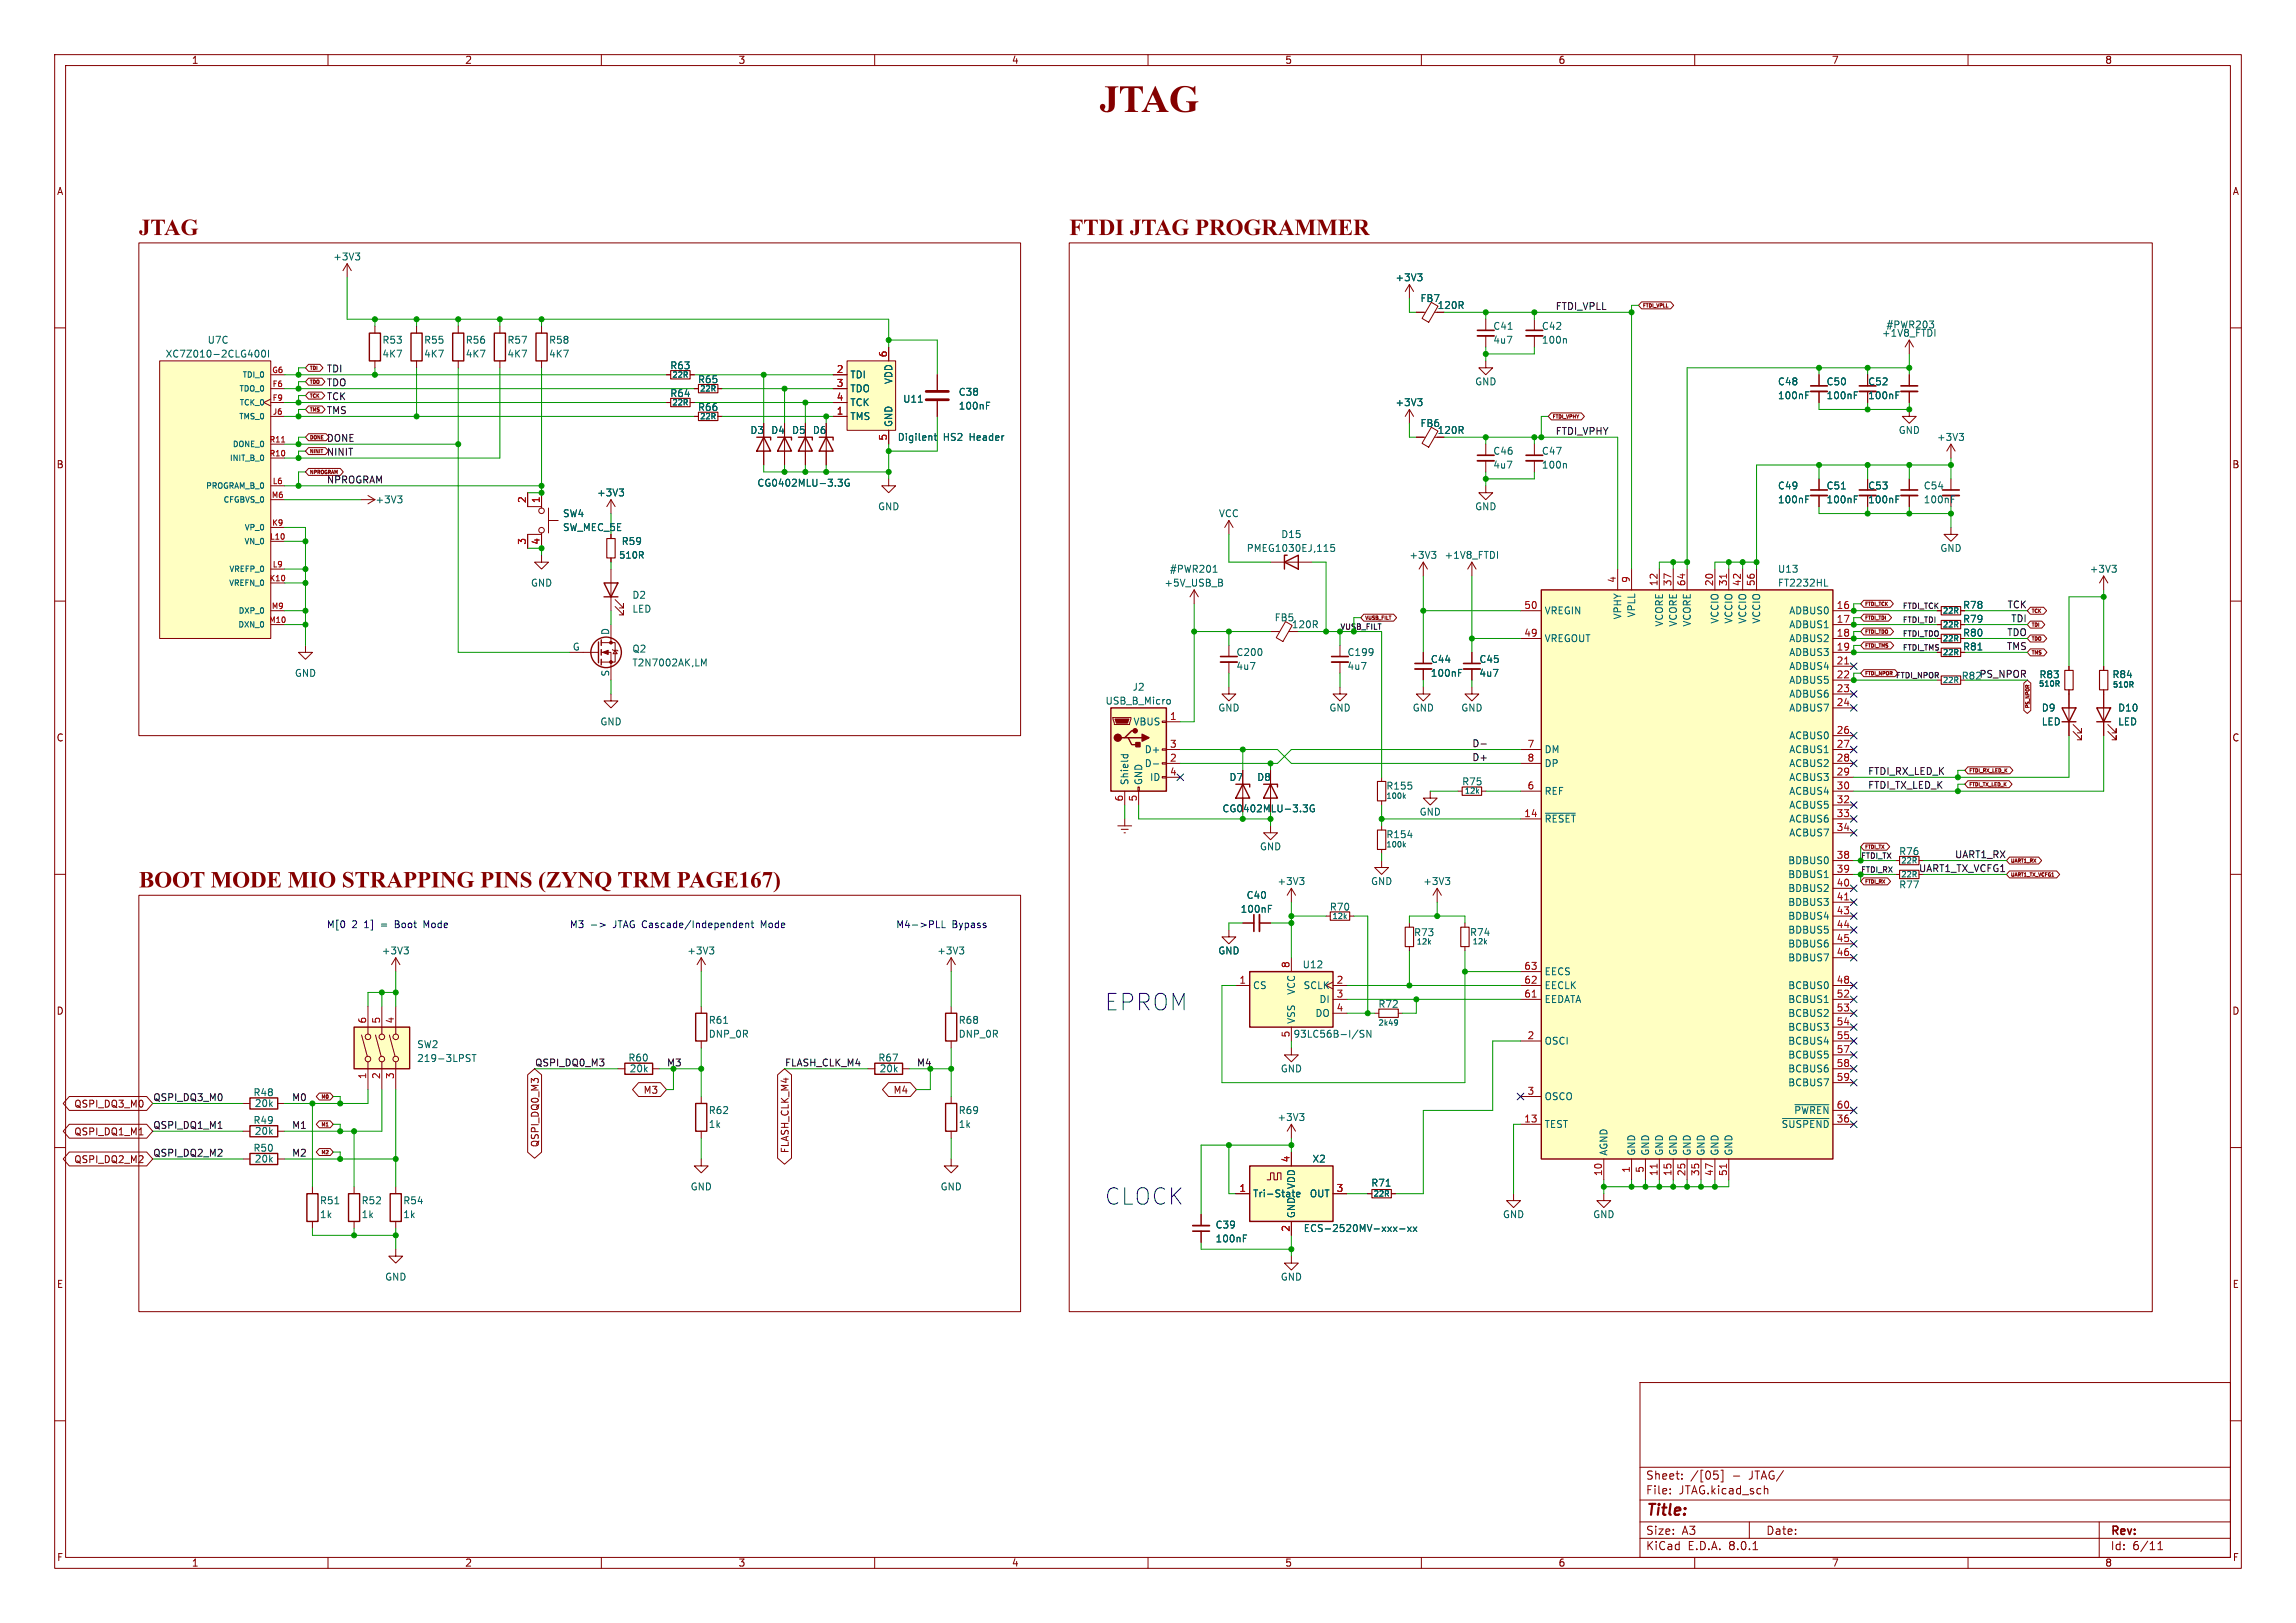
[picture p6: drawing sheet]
<svg xmlns="http://www.w3.org/2000/svg" width="420mm" height="297mm" viewBox="0 0 420 297" stroke-linecap="round" stroke-linejoin="round" font-family="sans-serif">
<defs><g id="words">
<text font-size="7" fill="#840000" x="201.1" y="22.3">JTAG</text>
<g font-size="4.2" fill="#840000">
<text x="25.4" y="43.5">JTAG</text>
<text x="195.6" y="43.5">FTDI JTAG PROGRAMMER</text>
<text x="25.4" y="162.9">BOOT MODE MIO STRAPPING PINS (ZYNQ TRM PAGE167)</text>
</g>
<g font-size="4.2" fill="#0000c2">
<text x="201.9" y="185.2">EPROM</text>
<text x="201.9" y="220.7">CLOCK</text>
</g>
<text font-size="2.8" fill="#840000" x="301" y="277.9">Title:</text>
<g font-size="2.1" fill="#840000">
<text x="301" y="273.7">File:</text>
<text x="301" y="271">Sheet:</text>
<text x="307.1" y="273.7">JTAG.kicad_sch</text>
<text x="309.2" y="271">/[05]</text>
<text x="316.9" y="271">-</text>
<text x="320.1" y="271">JTAG/</text>
<text x="301" y="281.1">Size:</text>
<text x="307.6" y="281.1">A3</text>
<text x="323" y="281.1">Date:</text>
<text x="386" y="281.3">Rev:</text>
<text x="301" y="283.9">KiCad</text>
<text x="308.7" y="283.9">E.D.A.</text>
<text x="316.3" y="283.9">8.0.1</text>
<text x="386" y="283.9">Id:</text>
<text x="390.1" y="283.9">6/11</text>
</g>
<g font-size="1.8" fill="#840000">
<text x="35" y="11.9">1</text>
<text x="85" y="11.9">2</text>
<text x="135" y="11.9">3</text>
<text x="185" y="11.9">4</text>
<text x="235" y="11.9">5</text>
<text x="285" y="11.9">6</text>
<text x="335" y="11.9">7</text>
<text x="385" y="11.9">8</text>
<text x="10.3" y="35.9">A</text>
<text x="408.3" y="35.9">A</text>
<text x="262.9" y="56.7">120R</text>
<text x="341.6" y="73.3">100nF</text>
<text x="262.9" y="79.6">120R</text>
<text x="10.3" y="85.9">B</text>
<text x="408.2" y="85.9">B</text>
<text x="341.6" y="92.3">100nF</text>
<text x="359" y="111.6">R78</text>
<text x="359" y="119.2">R81</text>
<text x="359" y="116.7">R80</text>
<text x="359" y="114.1">R79</text>
<text x="10.3" y="135.9">C</text>
<text x="408.2" y="135.9">C</text>
<text x="10.3" y="185.9">D</text>
<text x="408.2" y="185.9">D</text>
<text x="13.5" y="202.9">QSPI_DQ3_M0</text>
<text x="117.6" y="200.3">M3</text>
<text x="163.3" y="200.3">M4</text>
<text x="13.5" y="208">QSPI_DQ1_M1</text>
<text x="13.5" y="213">QSPI_DQ2_M2</text>
<text x="98.7" y="210" transform="rotate(-90 98.7 210)">QSPI_DQ0_M3</text>
<text x="144.5" y="211.1" transform="rotate(-90 144.5 211.1)">FLASH_CLK_M4</text>
<text x="10.3" y="235.9">E</text>
<text x="408.3" y="235.9">E</text>
<text x="10.3" y="285.9">F</text>
<text x="35" y="286.9">1</text>
<text x="85" y="286.9">2</text>
<text x="135" y="286.9">3</text>
<text x="185" y="286.9">4</text>
<text x="235" y="286.9">5</text>
<text x="285" y="286.9">6</text>
<text x="335" y="286.9">7</text>
<text x="385" y="286.9">8</text>
<text x="408.3" y="285.9">F</text>
</g>
<g font-size="1.8" fill="#006464">
<text x="60.9" y="47.9">+3V3</text>
<text x="255.2" y="51.7">+3V3</text>
<text x="259.7" y="55.5">FB7</text>
<text x="30.2" y="65.6">XC7Z010-2CLG400I</text>
<text x="37.9" y="63.1">U7C</text>
<text x="69.9" y="63.1">R53</text>
<text x="69.9" y="65.6">4K7</text>
<text x="77.5" y="63.1">R55</text>
<text x="77.5" y="65.6">4K7</text>
<text x="85.1" y="63.1">R56</text>
<text x="85.1" y="65.6">4K7</text>
<text x="92.7" y="63.1">R57</text>
<text x="92.7" y="65.6">4K7</text>
<text x="100.3" y="63.1">R58</text>
<text x="100.3" y="65.6">4K7</text>
<text x="273.1" y="60.6">C41</text>
<text x="273.1" y="63.1">4u7</text>
<text x="282" y="60.6">C42</text>
<text x="282" y="63.1">100n</text>
<text x="344.2" y="61.8">+1V8_FTDI</text>
<text x="345" y="60.3">#PWR203</text>
<text x="122.5" y="67.8">R63</text>
<text x="127.6" y="70.3">R65</text>
<text x="155.4" y="69.4">TDI</text>
<text x="155.4" y="72">TDO</text>
<text x="163.4" y="70.4" transform="rotate(-90 163.4 70.4)">VDD</text>
<text x="269.7" y="70.7">GND</text>
<text x="325.1" y="70.7">C48</text>
<text x="334" y="70.7">C50</text>
<text x="341.6" y="70.7">C52</text>
<text x="122.5" y="72.9">R64</text>
<text x="127.6" y="75.4">R66</text>
<text x="155.4" y="77.1">TMS</text>
<text x="155.4" y="74.5">TCK</text>
<text x="165.1" y="73.9">U11</text>
<text x="175.3" y="75.2">100nF</text>
<text x="175.3" y="72.6">C38</text>
<text x="255.2" y="74.5">+3V3</text>
<text x="325.1" y="73.3">100nF</text>
<text x="334" y="73.3">100nF</text>
<text x="137.2" y="79.6">D3</text>
<text x="141" y="79.6">D4</text>
<text x="144.8" y="79.6">D5</text>
<text x="148.6" y="79.6">D6</text>
<text x="163.4" y="78.2" transform="rotate(-90 163.4 78.2)">GND</text>
<text x="164.1" y="80.9">Digilent</text>
<text x="172.5" y="80.9">HS2</text>
<text x="177.5" y="80.9">Header</text>
<text x="259.7" y="78.3">FB6</text>
<text x="273.1" y="83.4">C46</text>
<text x="282" y="83.4">C47</text>
<text x="347.2" y="79.6">GND</text>
<text x="354.2" y="80.9">+3V3</text>
<text x="138.4" y="89.3">CG0402MLU-3.3G</text>
<text x="273.1" y="86">4u7</text>
<text x="282" y="86">100n</text>
<text x="325.1" y="89.8">C49</text>
<text x="334" y="89.8">C51</text>
<text x="341.6" y="89.8">C53</text>
<text x="351.8" y="89.8">C54</text>
<text x="68.6" y="92.3">+3V3</text>
<text x="102.9" y="94.8">SW4</text>
<text x="109.1" y="91">+3V3</text>
<text x="160.5" y="93.6">GND</text>
<text x="222.9" y="94.8">VCC</text>
<text x="269.7" y="93.6">GND</text>
<text x="325.1" y="92.3">100nF</text>
<text x="334" y="92.3">100nF</text>
<text x="351.8" y="92.3">100nF</text>
<text x="102.9" y="97.4">SW_MEC_5E</text>
<text x="113.6" y="99.9">R59</text>
<text x="228" y="101.2">PMEG1030EJ,115</text>
<text x="234.3" y="98.7">D15</text>
<text x="354.8" y="101.2">GND</text>
<text x="97" y="107.5">GND</text>
<text x="212.9" y="107.5">+5V_USB_B</text>
<text x="213.9" y="105">#PWR201</text>
<text x="257.7" y="102.5">+3V3</text>
<text x="264.1" y="102.5">+1V8_FTDI</text>
<text x="325.1" y="105">U13</text>
<text x="325.1" y="107.5">FT2232HL</text>
<text x="382.2" y="105">+3V3</text>
<text x="115.6" y="109.8">D2</text>
<text x="115.6" y="112.3">LED</text>
<text x="233.1" y="113.9">FB5</text>
<text x="282.4" y="112.6">VREGIN</text>
<text x="296.8" y="113.4" transform="rotate(-90 296.8 113.4)">VPHY</text>
<text x="299.3" y="113.1" transform="rotate(-90 299.3 113.1)">VPLL</text>
<text x="327.2" y="112.6">ADBUS0</text>
<text x="104.7" y="119.1">G</text>
<text x="111.5" y="116.3" transform="rotate(-90 111.5 116.3)">D</text>
<text x="115.6" y="119.6">Q2</text>
<text x="236.2" y="115.2">120R</text>
<text x="282.4" y="117.7">VREGOUT</text>
<text x="304.4" y="114.8" transform="rotate(-90 304.4 114.8)">VCORE</text>
<text x="306.9" y="114.8" transform="rotate(-90 306.9 114.8)">VCORE</text>
<text x="309.5" y="114.8" transform="rotate(-90 309.5 114.8)">VCORE</text>
<text x="314.6" y="114.2" transform="rotate(-90 314.6 114.2)">VCCIO</text>
<text x="317.1" y="114.2" transform="rotate(-90 317.1 114.2)">VCCIO</text>
<text x="319.6" y="114.2" transform="rotate(-90 319.6 114.2)">VCCIO</text>
<text x="322.2" y="114.2" transform="rotate(-90 322.2 114.2)">VCCIO</text>
<text x="327.2" y="115.2">ADBUS1</text>
<text x="327.2" y="117.7">ADBUS2</text>
<text x="53.8" y="124.1">GND</text>
<text x="111.5" y="123.9" transform="rotate(-90 111.5 123.9)">S</text>
<text x="115.6" y="122.1">T2N7002AK,LM</text>
<text x="226.1" y="120.2">C200</text>
<text x="226.1" y="122.8">4u7</text>
<text x="246.4" y="120.2">C199</text>
<text x="246.4" y="122.8">4u7</text>
<text x="261.6" y="121.5">C44</text>
<text x="261.6" y="124.1">100nF</text>
<text x="270.5" y="121.5">C45</text>
<text x="270.5" y="124.1">4u7</text>
<text x="327.2" y="120.2">ADBUS3</text>
<text x="327.2" y="122.8">ADBUS4</text>
<text x="327.2" y="125.3">ADBUS5</text>
<text x="373" y="124.3">R83</text>
<text x="386.3" y="124.3">R84</text>
<text x="202.1" y="129.1">USB_B_Micro</text>
<text x="207.1" y="126.6">J2</text>
<text x="222.8" y="130.4">GND</text>
<text x="243.1" y="130.4">GND</text>
<text x="258.3" y="130.4">GND</text>
<text x="267.2" y="130.4">GND</text>
<text x="327.2" y="127.9">ADBUS6</text>
<text x="327.2" y="130.4">ADBUS7</text>
<text x="373.4" y="130.4">D9</text>
<text x="387.4" y="130.4">D10</text>
<text x="109.7" y="132.9">GND</text>
<text x="207.2" y="132.9">VBUS</text>
<text x="327.2" y="135.5">ACBUS0</text>
<text x="373.4" y="132.9">LED</text>
<text x="387.4" y="132.9">LED</text>
<text x="206.6" y="143.8" transform="rotate(-90 206.6 143.8)">Shield</text>
<text x="209.1" y="143.8" transform="rotate(-90 209.1 143.8)">GND</text>
<text x="209.3" y="140.6">D-</text>
<text x="209.3" y="138">D+</text>
<text x="210.3" y="143.1">ID</text>
<text x="224.8" y="143.1">D7</text>
<text x="229.9" y="143.1">D8</text>
<text x="267.4" y="143.9">R75</text>
<text x="282.4" y="138">DM</text>
<text x="282.4" y="140.6">DP</text>
<text x="327.2" y="138">ACBUS1</text>
<text x="327.2" y="140.6">ACBUS2</text>
<text x="327.2" y="143.1">ACBUS3</text>
<text x="223.5" y="148.8">CG0402MLU-3.3G</text>
<text x="253.5" y="144.7">R155</text>
<text x="259.6" y="149.5">GND</text>
<text x="282.4" y="145.6">REF</text>
<text x="327.2" y="145.6">ACBUS4</text>
<text x="327.2" y="148.2">ACBUS5</text>
<text x="230.4" y="155.8">GND</text>
<text x="253.5" y="153.6">R154</text>
<text x="282.4" y="150.7">~{RESET}</text>
<text x="327.2" y="150.7">ACBUS6</text>
<text x="327.2" y="153.3">ACBUS7</text>
<text x="327" y="158.3">BDBUS0</text>
<text x="327" y="160.9">BDBUS1</text>
<text x="347.3" y="156.7">R76</text>
<text x="226.8" y="167.2">100nF</text>
<text x="227.9" y="164.7">C40</text>
<text x="233.6" y="162.2">+3V3</text>
<text x="243.2" y="166.8">R70</text>
<text x="250.7" y="162.2">GND</text>
<text x="260.2" y="162.2">+3V3</text>
<text x="327" y="163.4">BDBUS2</text>
<text x="327" y="166">BDBUS3</text>
<text x="347.3" y="162.8">R77</text>
<text x="258.6" y="171.5">R73</text>
<text x="268.8" y="171.5">R74</text>
<text x="327" y="168.5">BDBUS4</text>
<text x="327" y="171">BDBUS5</text>
<text x="327" y="173.6">BDBUS6</text>
<text x="69.7" y="174.9">+3V3</text>
<text x="125.6" y="174.9">+3V3</text>
<text x="171.3" y="174.9">+3V3</text>
<text x="222.8" y="174.9">GND</text>
<text x="238.2" y="177.4">U12</text>
<text x="282.4" y="178.7">EECS</text>
<text x="327" y="176.1">BDBUS7</text>
<text x="229.1" y="181.2">CS</text>
<text x="237.1" y="182.1" transform="rotate(-90 237.1 182.1)">VCC</text>
<text x="238.4" y="181.2">SCLK</text>
<text x="241.3" y="183.7">DI</text>
<text x="252" y="184.6">R72</text>
<text x="282.4" y="183.7">EEDATA</text>
<text x="282.4" y="181.2">EECLK</text>
<text x="327" y="181.2">BCBUS0</text>
<text x="327" y="183.7">BCBUS1</text>
<text x="76.2" y="192">SW2</text>
<text x="129.5" y="187.6">R61</text>
<text x="129.5" y="190.1">DNP_0R</text>
<text x="175.3" y="187.6">R68</text>
<text x="175.3" y="190.1">DNP_0R</text>
<text x="236.5" y="190.1">93LC56B-I/SN</text>
<text x="237.1" y="187.5" transform="rotate(-90 237.1 187.5)">VSS</text>
<text x="240.5" y="186.3">DO</text>
<text x="282.4" y="191.4">OSCI</text>
<text x="327" y="186.3">BCBUS2</text>
<text x="327" y="188.8">BCBUS3</text>
<text x="327" y="191.4">BCBUS4</text>
<text x="76.2" y="194.5">219-3LPST</text>
<text x="114.8" y="194.4">R60</text>
<text x="115.1" y="196.4">20k</text>
<text x="160.6" y="194.4">R67</text>
<text x="160.8" y="196.4">20k</text>
<text x="234.2" y="196.4">GND</text>
<text x="327" y="193.9">BCBUS5</text>
<text x="327" y="196.4">BCBUS6</text>
<text x="46.3" y="200.8">R48</text>
<text x="46.5" y="202.8">20k</text>
<text x="282.4" y="201.5">OSCO</text>
<text x="327" y="199">BCBUS7</text>
<text x="46.3" y="205.9">R49</text>
<text x="46.5" y="207.9">20k</text>
<text x="129.5" y="204.1">R62</text>
<text x="129.5" y="206.6">1k</text>
<text x="175.3" y="204.1">R69</text>
<text x="175.3" y="206.6">1k</text>
<text x="233.6" y="205.3">+3V3</text>
<text x="282.4" y="206.6">TEST</text>
<text x="325.8" y="206.6">~{SUSPEND}</text>
<text x="328.1" y="204.1">~{PWREN}</text>
<text x="46.3" y="211">R50</text>
<text x="46.5" y="212.9">20k</text>
<text x="240" y="213">X2</text>
<text x="294.2" y="211.6" transform="rotate(-90 294.2 211.6)">AGND</text>
<text x="299.3" y="211.6" transform="rotate(-90 299.3 211.6)">GND</text>
<text x="301.9" y="211.6" transform="rotate(-90 301.9 211.6)">GND</text>
<text x="304.4" y="211.6" transform="rotate(-90 304.4 211.6)">GND</text>
<text x="306.9" y="211.6" transform="rotate(-90 306.9 211.6)">GND</text>
<text x="309.5" y="211.6" transform="rotate(-90 309.5 211.6)">GND</text>
<text x="312" y="211.6" transform="rotate(-90 312 211.6)">GND</text>
<text x="314.6" y="211.6" transform="rotate(-90 314.6 211.6)">GND</text>
<text x="317.1" y="211.6" transform="rotate(-90 317.1 211.6)">GND</text>
<text x="58.4" y="220.6">R51</text>
<text x="66" y="220.6">R52</text>
<text x="73.7" y="220.6">R54</text>
<text x="126.2" y="218">GND</text>
<text x="172" y="218">GND</text>
<text x="229.1" y="219.3">Tri-State</text>
<text x="237.1" y="217.7" transform="rotate(-90 237.1 217.7)">VDD</text>
<text x="239.5" y="219.3">OUT</text>
<text x="250.7" y="217.4">R71</text>
<text x="58.4" y="223.1">1k</text>
<text x="66" y="223.1">1k</text>
<text x="73.7" y="223.1">1k</text>
<text x="222.3" y="227.6">100nF</text>
<text x="222.3" y="225">C39</text>
<text x="237.1" y="223" transform="rotate(-90 237.1 223)">GND</text>
<text x="238.4" y="225.7">ECS-2520MV-xxx-xx</text>
<text x="274.8" y="223.1">GND</text>
<text x="291.3" y="223.1">GND</text>
<text x="70.4" y="234.5">GND</text>
<text x="234.2" y="234.5">GND</text>
</g>
<g font-size="1.8" fill="#0f0f0f">
<text x="284.5" y="56.8">FTDI_VPLL</text>
<text x="59.7" y="70.8">TDO</text>
<text x="59.7" y="68.2">TDI</text>
<text x="59.7" y="75.9">TMS</text>
<text x="59.7" y="73.3">TCK</text>
<text x="59.7" y="80.9">DONE</text>
<text x="59.7" y="83.5">NINIT</text>
<text x="284.5" y="79.7">FTDI_VPHY</text>
<text x="59.7" y="88.6">NPROGRAM</text>
<text x="367.1" y="111.4">TCK</text>
<text x="367.8" y="114">TDI</text>
<text x="367" y="119">TMS</text>
<text x="367.1" y="116.5">TDO</text>
<text x="358.7" y="124.6">R82</text>
<text x="362" y="124.1">PS_NPOR</text>
<text x="269.2" y="136.8">D-</text>
<text x="269.2" y="139.4">D+</text>
<text x="341.6" y="141.9">FTDI_RX_LED_K</text>
<text x="341.6" y="144.4">FTDI_TX_LED_K</text>
<text x="350.9" y="159.7">UART1_TX_VCFG1</text>
<text x="357.5" y="157.1">UART1_RX</text>
<text x="97.8" y="195.2">QSPI_DQ0_M3</text>
<text x="121.9" y="195.2">M3</text>
<text x="143.5" y="195.2">FLASH_CLK_M4</text>
<text x="167.6" y="195.2">M4</text>
<text x="27.9" y="201.6">QSPI_DQ3_M0</text>
<text x="53.3" y="201.6">M0</text>
<text x="27.9" y="206.7">QSPI_DQ1_M1</text>
<text x="53.3" y="206.7">M1</text>
<text x="27.9" y="211.7">QSPI_DQ2_M2</text>
<text x="53.3" y="211.7">M2</text>
</g>
<g font-size="1.8" fill="#a90000">
<text x="162.3" y="65.5" transform="rotate(-90 162.3 65.5)">6</text>
<text x="153" y="68.3">2</text>
<text x="153" y="70.9">3</text>
<text x="153" y="75.9">1</text>
<text x="153" y="73.4">4</text>
<text x="162.3" y="80.7" transform="rotate(-90 162.3 80.7)">5</text>
<text x="96.3" y="92.1" transform="rotate(-90 96.3 92.1)">2</text>
<text x="98.8" y="92.1" transform="rotate(-90 98.8 92.1)">1</text>
<text x="96.3" y="99.8" transform="rotate(-90 96.3 99.8)">3</text>
<text x="98.8" y="99.8" transform="rotate(-90 98.8 99.8)">4</text>
<text x="295.7" y="106.8" transform="rotate(-90 295.7 106.8)">4</text>
<text x="298.2" y="106.8" transform="rotate(-90 298.2 106.8)">9</text>
<text x="303.3" y="107.4" transform="rotate(-90 303.3 107.4)">12</text>
<text x="305.8" y="107.4" transform="rotate(-90 305.8 107.4)">37</text>
<text x="308.4" y="107.4" transform="rotate(-90 308.4 107.4)">64</text>
<text x="313.4" y="107.4" transform="rotate(-90 313.4 107.4)">20</text>
<text x="316" y="107.4" transform="rotate(-90 316 107.4)">31</text>
<text x="318.5" y="107.4" transform="rotate(-90 318.5 107.4)">42</text>
<text x="321.1" y="107.4" transform="rotate(-90 321.1 107.4)">56</text>
<text x="278.7" y="111.5">50</text>
<text x="335.9" y="111.5">16</text>
<text x="278.7" y="116.6">49</text>
<text x="335.9" y="114">17</text>
<text x="335.9" y="116.6">18</text>
<text x="335.9" y="119.1">19</text>
<text x="335.9" y="121.7">21</text>
<text x="335.9" y="124.2">22</text>
<text x="213.9" y="131.8">1</text>
<text x="335.9" y="126.7">23</text>
<text x="335.9" y="129.3">24</text>
<text x="213.9" y="136.9">3</text>
<text x="279.3" y="136.9">7</text>
<text x="335.9" y="134.4">26</text>
<text x="335.9" y="136.9">27</text>
<text x="213.9" y="139.4">2</text>
<text x="213.9" y="142">4</text>
<text x="279.3" y="139.4">8</text>
<text x="335.9" y="139.4">28</text>
<text x="335.9" y="142">29</text>
<text x="205.5" y="146.8" transform="rotate(-90 205.5 146.8)">6</text>
<text x="208" y="146.8" transform="rotate(-90 208 146.8)">5</text>
<text x="278.7" y="149.6">14</text>
<text x="279.3" y="144.5">6</text>
<text x="335.9" y="144.5">30</text>
<text x="335.9" y="147.1">32</text>
<text x="335.9" y="149.6">33</text>
<text x="335.9" y="152.1">34</text>
<text x="335.9" y="157.2">38</text>
<text x="335.9" y="159.8">39</text>
<text x="335.9" y="162.3">40</text>
<text x="335.9" y="164.8">41</text>
<text x="335.9" y="167.4">43</text>
<text x="335.9" y="169.9">44</text>
<text x="335.9" y="172.5">45</text>
<text x="236" y="177.2" transform="rotate(-90 236 177.2)">8</text>
<text x="278.7" y="177.5">63</text>
<text x="335.9" y="175">46</text>
<text x="226.6" y="180.1">1</text>
<text x="244.4" y="180.1">2</text>
<text x="244.4" y="182.6">3</text>
<text x="244.4" y="185.2">4</text>
<text x="278.7" y="182.6">61</text>
<text x="278.7" y="180.1">62</text>
<text x="335.9" y="180.1">48</text>
<text x="335.9" y="182.6">52</text>
<text x="335.9" y="185.2">53</text>
<text x="67.1" y="187.4" transform="rotate(-90 67.1 187.4)">6</text>
<text x="69.6" y="187.4" transform="rotate(-90 69.6 187.4)">5</text>
<text x="72.1" y="187.4" transform="rotate(-90 72.1 187.4)">4</text>
<text x="236" y="189.9" transform="rotate(-90 236 189.9)">5</text>
<text x="279.3" y="190.2">2</text>
<text x="335.9" y="187.7">54</text>
<text x="335.9" y="190.2">55</text>
<text x="67.1" y="197.6" transform="rotate(-90 67.1 197.6)">1</text>
<text x="69.6" y="197.6" transform="rotate(-90 69.6 197.6)">2</text>
<text x="72.1" y="197.6" transform="rotate(-90 72.1 197.6)">3</text>
<text x="335.9" y="192.8">57</text>
<text x="335.9" y="195.3">58</text>
<text x="335.9" y="197.9">59</text>
<text x="279.3" y="200.4">3</text>
<text x="335.9" y="202.9">60</text>
<text x="278.7" y="205.5">13</text>
<text x="335.9" y="205.5">36</text>
<text x="236" y="212.8" transform="rotate(-90 236 212.8)">4</text>
<text x="293.1" y="215.3" transform="rotate(-90 293.1 215.3)">10</text>
<text x="298.2" y="214.7" transform="rotate(-90 298.2 214.7)">1</text>
<text x="300.7" y="214.7" transform="rotate(-90 300.7 214.7)">5</text>
<text x="303.3" y="215.3" transform="rotate(-90 303.3 215.3)">11</text>
<text x="305.8" y="215.3" transform="rotate(-90 305.8 215.3)">15</text>
<text x="308.4" y="215.3" transform="rotate(-90 308.4 215.3)">25</text>
<text x="310.9" y="215.3" transform="rotate(-90 310.9 215.3)">35</text>
<text x="313.4" y="215.3" transform="rotate(-90 313.4 215.3)">47</text>
<text x="316" y="215.3" transform="rotate(-90 316 215.3)">51</text>
<text x="226.6" y="218.2">1</text>
<text x="244.4" y="218.2">3</text>
<text x="236" y="225.5" transform="rotate(-90 236 225.5)">2</text>
</g>
<g font-size="1.8" fill="#0000c2">
<text x="59.7" y="169.9">M[0</text>
<text x="64.4" y="169.9">2</text>
<text x="66.7" y="169.9">1]</text>
<text x="70" y="169.9">=</text>
<text x="72.7" y="169.9">Boot</text>
<text x="78.2" y="169.9">Mode</text>
<text x="104.1" y="169.9">M3</text>
<text x="112.3" y="169.9">JTAG Cascade/Independent</text>
<text x="139.7" y="169.9">Mode</text>
<text x="163.8" y="169.9">M4-&gt;PLL</text>
<text x="174.1" y="169.9">Bypass</text>
</g>
<text font-size="1.7" fill="#006464" x="113.1" y="102.4">510R</text>
<g font-size="1.4" fill="#006464">
<text x="43.7" y="71.9">TDO_0</text>
<text x="44.2" y="69.3">TDI_0</text>
<text x="122.9" y="69.3">22R</text>
<text x="128" y="71.8">22R</text>
<text x="43.6" y="76.9">TMS_0</text>
<text x="43.7" y="74.4">TCK_0</text>
<text x="122.9" y="74.4">22R</text>
<text x="128" y="76.9">22R</text>
<text x="42.5" y="82">DONE_0</text>
<text x="37.6" y="89.6">PROGRAM_B_0</text>
<text x="41.9" y="84.6">INIT_B_0</text>
<text x="40.8" y="92.2">CFGBVS_0</text>
<text x="44.6" y="99.8">VN_0</text>
<text x="44.6" y="97.3">VP_0</text>
<text x="41.8" y="107.4">VREFN_0</text>
<text x="41.8" y="104.9">VREFP_0</text>
<text x="43.5" y="112.5">DXP_0</text>
<text x="355.3" y="112.5">22R</text>
<text x="43.5" y="115">DXN_0</text>
<text x="355.3" y="117.6">22R</text>
<text x="355.3" y="115">22R</text>
<text x="355.3" y="120.1">22R</text>
<text x="355.3" y="125.2">22R</text>
<text x="372.9" y="125.9">510R</text>
<text x="386.4" y="126">510R</text>
<text x="253.5" y="146.4">100k</text>
<text x="267.8" y="145.4">12k</text>
<text x="253.5" y="155.3">100k</text>
<text x="347.7" y="160.7">22R</text>
<text x="347.7" y="158.2">22R</text>
<text x="243.6" y="168.4">12k</text>
<text x="259" y="173">12k</text>
<text x="269.3" y="173">12k</text>
<text x="252" y="187.9">2k49</text>
<text x="251.1" y="219.2">22R</text>
</g>
<g font-size="1.4" fill="#a90000">
<text x="49.7" y="68.3">G6</text>
<text x="49.8" y="70.9">F6</text>
<text x="49.8" y="73.4">F9</text>
<text x="49.8" y="75.9">J6</text>
<text x="49.2" y="83.6">R10</text>
<text x="49.2" y="81">R11</text>
<text x="49.8" y="88.6">L6</text>
<text x="49.6" y="91.2">M6</text>
<text x="49.3" y="98.8">L10</text>
<text x="49.7" y="96.3">K9</text>
<text x="49.2" y="106.4">K10</text>
<text x="49.8" y="103.9">L9</text>
<text x="49.6" y="111.5">M9</text>
<text x="49.1" y="114">M10</text>
</g>
<g font-size="1.4" fill="#840000">
<text x="348" y="111.5">FTDI_TCK</text>
<text x="348" y="119.1">FTDI_TMS</text>
<text x="348" y="116.6">FTDI_TDO</text>
</g>
<g font-size="1.4" fill="#0f0f0f">
<text x="245.1" y="115.3">VUSB_FILT</text>
<text x="348" y="114">FTDI_TDI</text>
<text x="346.7" y="124.2">FTDI_NPOR</text>
<text x="340.4" y="157.2">FTDI_TX</text>
<text x="340.4" y="159.7">FTDI_RX</text>
</g>
<g font-size=".9" fill="#840000">
<text x="300.4" y="56.5">FTDI_VPLL</text>
<text x="56.6" y="67.9">TDI</text>
<text x="56.6" y="70.4">TDO</text>
<text x="56.6" y="75.5">TMS</text>
<text x="56.6" y="73">TCK</text>
<text x="283.9" y="76.8">FTDI_VPHY</text>
<text x="56.6" y="80.6">DONE</text>
<text x="56.6" y="83.1">NINIT</text>
<text x="249.6" y="113.6">VUSB_FILT</text>
<text x="341.1" y="113.6">FTDI_TDI</text>
<text x="341.1" y="111.1">FTDI_TCK</text>
<text x="371.6" y="112.4">TCK</text>
<text x="341.1" y="118.7">FTDI_TMS</text>
<text x="341.1" y="116.2">FTDI_TDO</text>
<text x="371.6" y="120">TMS</text>
<text x="371.6" y="114.9">TDI</text>
<text x="371.6" y="117.4">TDO</text>
<text x="341.1" y="123.8">FTDI_NPOR</text>
<text x="371.4" y="129.8" transform="rotate(-90 371.4 129.8)">PS_NPOR</text>
<text x="360.1" y="141.6">FTDI_RX_LED_K</text>
<text x="360.1" y="144.1">FTDI_TX_LED_K</text>
<text x="341.1" y="155.5">FTDI_TX</text>
<text x="341.1" y="161.9">FTDI_RX</text>
<text x="367.7" y="160.6">UART1_TX_VCFG1</text>
<text x="367.7" y="158.1">UART1_RX</text>
<text x="58.6" y="201.3">M0</text>
<text x="58.6" y="206.3">M1</text>
<text x="58.6" y="211.4">M2</text>
</g>
<text font-size=".9" fill="#0f0f0f" x="56.6" y="87">NPROGRAM</text>
</g></defs>
<g fill="none" stroke="#840000" stroke-width=".18">
<path d="M10 10h400v277h-400zM12 12h396v273h-396zM60 10v2M110 10v2M160 10v2M210 10v2M260 10v2M310 10v2M360 10v2M10 60h2M271.8 58.4v2.1M280.7 58.4v2.1"/>
<path d="M408 60h2M127 76.2h.8M131.3 76.2h.8M271.8 66v1.3h1.2l-1.2 1.3-1.3-1.3h1.3M271.8 61.5v2M280.7 61.5v2M66 91.4h2.6M67.3 90.7l1.3 .7M68.6 91.4l-1.3 .8M96.5 90.2v2.5h2.6v.3M99.1 97.5v.3h-2.6v2.5M99.1 90.2v2.5"/>
<path d="M99.1 97.8v2.5M100.3 93v4.5M100.3 95.3h1.8M10 110h2M55.9 118.1v1.3h1.2l-1.2 1.3-1.3-1.3h1.3M99.1 101.6v1.3h1.2l-1.2 1.2-1.3-1.2h1.3M104.1 119.4h5.4M110 119.4h1.8v5.1M110 117.6h2.5v3.6h-2.5M111.8 104.1v7.7M111.8 114.3v3.3M112 118.9l.1 .1h.8l.1 .1"/>
<path d="M112.5 119l.4 .6h-.8zM112.5 111l1.5 1.5v-.7v.7h-.7M112.5 109.7l1.5 1.6v-.8v.8h-.7M408 110h2M111.8 127v1.3h1.2l-1.2 1.2-1.3-1.2h1.3M378.5 127v7.6M379.2 133.9l1.5 1.5v-.8v.8h-.7M379.2 132.6l1.5 1.5v-.7v.7h-.7M10 160h2M204.5 151.1h2.5M205.1 151.8h1.3M205.6 152.4h.3"/>
<path d="M205.7 149.9v1.2M408 160h2M10 210h2M408 210h2M10 260h2M300 253h108v32h-108zM408 260h2M300 278.5h108M300 274.5h108M300 268.5h108M305.5 273.2v.2M305.5 272.5v.1"/>
<path d="M307.7 270.5v.2M307.7 269.8v.1M313.5 269.2h.7M313.7 269.8h.3l.3 .2-.1 .6-.5 .1M314.8 269h.4v2.2h-.4M320 278.5v3M322.8 272.5h.5l.1 .9M384 278.5v6.5M60 285v2M110 285v2M160 285v2M210 285v2"/>
<path d="M260 285v2M300 281.5h108M310 285v2M320.7 283.6h.8M360 285v2M394.7 283.6h.9M394.7 282.5l.5-.4v1.5"/>
<circle cx="99.1" cy="97" r=".51"/>
<circle cx="99.1" cy="93.5" r=".51"/>
</g>
<g fill="none" stroke="#840000" stroke-width=".25">
<path d="M109.5 117.5v3.8M110 117.1v1M110 118.9v1M110.5 106.7h2.5l-1.2 2.5zM110.5 109.2h2.5M110 120.7v1M377.2 129.5h2.5l-1.2 2.6zM377.2 132.1h2.5"/>
<circle cx="110.9" cy="119.4" r="2.79"/>
</g>
<path d="M127.8 75.4h3.5v1.6h-3.5z" fill="none" stroke="#840000" stroke-width=".2"/>
<path d="M270.3 61.5h3M279.1 61.5h3.1" fill="none" stroke="#840000" stroke-width=".33"/>
<path d="M270.3 60.5h3M279.1 60.5h3.1" fill="none" stroke="#840000" stroke-width=".3"/>
<path d="M275.9 60.3h.7M286.3 62l.2 .1v.7M72.7 90.7h.8l-.4 .5M73.3 91.2l.2 .3v.3l-.2 .2M128.3 120.6l.4 .9 .5-.9v1.3" fill="none" stroke="#006464" stroke-width=".18"/>
<g fill="#840000" stroke="#840000" stroke-width=".18">
<path d="M110.2 119.4l1.1-.4v.8z"/>
<circle cx="111.8" cy="121.2" r=".25"/>
<circle cx="111.8" cy="117.6" r=".25"/>
</g>
<path d="M29.2 66h20.3v50.8h-20.3z" fill="#ffffc2"/>
<g fill="none" stroke="#840000" stroke-width=".18">
<path d="M63.5 48.3l-.8 1.2M63.5 48.3v2.5M63.5 48.3l.8 1.2M29.2 66h20.3v50.8h-20.3zM49.5 73l-1.2 .7 1.2 .6M49.5 71.1h2.6M49.5 73.7h2.6M49.5 68.6h2.6M49.5 76.2h2.6M49.5 96.5h2.6M49.5 99.1h2.6M49.5 88.9h2.6"/>
<path d="M49.5 91.4h2.6M49.5 83.8h2.6M49.5 81.3h2.6M111.8 91.4v2.6M111.8 97.8v.8M111.8 91.4l-.8 1.3M111.8 91.4l.7 1.3M49.5 106.7h2.6M49.5 104.1h2.6M49.5 114.3h2.6M49.5 111.8h2.6M111.8 102.1v.8"/>
<path d="M227.3 141v7.6M232.4 141v7.6"/>
</g>
<path d="M51.5 80.9h.6" fill="none" stroke="#a90000" stroke-width=".18"/>
<path d="M65 46.3h.8l-.4 .5M65.6 46.8l.2 .2v.3l-.2 .3M46.8 64.2l.1-.1a.68 .68 0 0 1 .5 .6 .68 .68 0 0 1-.5 .6l-.1-.1M48 64.2l.1-.1a.68 .68 0 0 1 .5 .6 .68 .68 0 0 1-.5 .6l-.3-.4zM49.1 64.1v1.2M113.3 89.5h.8l-.5 .5M113.8 90l.3 .2v.3l-.3 .2M238.4 147.3h.8l-.5 .5 .4 .1 .1 .4-.3 .3h-.3M240.4 147.4a.59 .59 0 0 0-.8 .5 .59 .59 0 0 0 .8 .6v-.5h-.2" fill="none" stroke="#006464" stroke-width=".18"/>
<path d="M111 98.6h1.5v3.5h-1.5z" fill="none" stroke="#840000" stroke-width=".2"/>
<path d="M226.1 143.5h2.5v.5M227.3 143.5l1.3 2.6h-2.5zM231.1 143.5h2.6v.5M232.4 143.5l1.3 2.6h-2.6z" fill="none" stroke="#840000" stroke-width=".25"/>
<path d="M203.2 129.5h10.2v15.3h-10.2z" fill="#ffffc2"/>
<path d="M138.4 80h2.6v.5M139.7 80l1.3 2.6h-2.6zM142.2 80h2.6v.5M143.5 80l1.3 2.6h-2.6zM149.9 80h2.5v.5M151.1 80l1.3 2.6h-2.5zM203.2 129.5h10.2v15.3h-10.2zM205.7 135h.7l.6 1.3h1.3M206.4 135h2.5M207.6 133.7h-.6l-1.3 1.3h-.6" fill="none" stroke="#840000" stroke-width=".25"/>
<g fill="#840000" stroke="#840000" stroke-width=".25">
<path d="M208.9 134.4l1.3 .6-1.3 .6z"/>
<path d="M207.8 135.9h.7v.8h-.7z"/>
<circle cx="204.5" cy="135" r=".63"/>
<circle cx="207.6" cy="133.7" r=".38"/>
</g>
<g fill="none" stroke="#840000" stroke-width=".18">
<path d="M257.8 52.1l-.8 1.2M257.8 52.1v2.5M257.8 52.1l.8 1.2M259.1 57.2h1.6M261.8 55.3l1.2 .7-1.7 3-1.2-.7zM262.4 57.2h.5M139.7 77.5v7.6M143.5 77.5v7.6M151.1 77.5v7.6M257.8 74.9v2.6M257.8 74.9l-.8 1.3M257.8 74.9l.8 1.3"/>
<path d="M261.8 78.2l1.2 .7-1.7 2.9-1.2-.7zM259.1 80h1.6M262.4 80h.5M280.7 81.3v2M280.7 84.3v2.1M260.3 102.9l-.7 1.2M260.3 102.9v2.5M260.3 102.9l.8 1.2M269.2 102.9l-.7 1.2M269.2 102.9v2.5M269.2 102.9l.8 1.2M203.6 131.3h3.3v.3l-.3 1h-2.8z"/>
<path d="M212.6 139.6h.8v.2h-.8zM212.6 137h.8v.3h-.8zM212.6 132h.8v.2h-.8zM213.4 132.1h2.5M213.4 139.7h2.5M213.4 137.2h2.5M224.8 125.7v1.3h1.3l-1.3 1.3-1.3-1.3h1.3M205.7 144.8v2.5M208.2 144h.2v.8h-.2zM208.3 144.8v2.5M212.6 142.1h.8v.3h-.8zM213.4 142.2h2.5"/>
</g>
<path d="M204 131.6h2.5l-.3 .7h-2z" fill="#840000" stroke="#840000" stroke-width=".18"/>
<g fill="none" stroke="#006464" stroke-width=".18">
<path d="M259.3 50.1h.8l-.4 .5M259.9 50.6l.2 .2v.3l-.2 .3M259.3 73h.8l-.4 .5M259.9 73.5l.2 .2v.3l-.2 .2M153.3 87.7h.8l-.4 .5 .3 .1 .1 .4-.3 .3h-.3M155.3 87.8a.59 .59 0 0 0-.7 .5 .59 .59 0 0 0 .7 .6l.1-.5h-.3M286.3 84.8l.2 .2v.7M261.9 100.9h.7l-.4 .5M262.4 101.4l.2 .2v.3l-.2 .3M273.9 100.9v1.3M205 138.1h1.3M205.5 138.1v.4"/>
<path d="M206.3 138.1v.4M211 139.8h.9M213.7 128l.3 .1 .1 .1-.1 .5-.3 .1"/>
</g>
<path d="M279.1 84.3h3.1" fill="none" stroke="#840000" stroke-width=".33"/>
<path d="M279.1 83.3h3.1" fill="none" stroke="#840000" stroke-width=".3"/>
<path d="M154.9 66h8.9v12.7h-8.9z" fill="#ffffc2"/>
<g fill="none" stroke="#840000" stroke-width=".18">
<path d="M121.9 73.7h.8M126.2 73.7h.8M147.3 77.5v7.6M152.4 76.2h2.5M152.4 68.6h2.5M152.4 71.1h2.5M152.4 73.7h2.5M154.9 66h8.9v12.7h-8.9zM162.6 63.5v2.5M162.6 78.7v2.6M171.4 68.6v2.8M171.4 73.4v2.8"/>
<path d="M332.7 68.6v2M332.7 71.6v2.1M341.6 68.6v2M349.2 74.9v1.3h1.3l-1.3 1.3-1.2-1.3h1.2M349.2 62.2v2.6M349.2 68.6v2M349.2 71.6v2.1M349.2 62.2l-.7 1.3M349.2 62.2l.8 1.3M162.6 87.6v1.3h1.2l-1.2 1.3-1.3-1.3h1.3M224.8 95.3v2.5M224.8 95.3l-.8 1.2"/>
<path d="M224.8 95.3l.8 1.2M271.8 88.9v1.3h1.2l-1.2 1.2-1.3-1.2h1.3M271.8 81.3v2M271.8 84.3v2.1M332.7 87.6v2.1M332.7 90.7v2M341.6 87.6v2.1M349.2 87.6v2.1M349.2 90.7v2M356.9 96.5v1.3h1.2l-1.2 1.3-1.3-1.3h1.3M356.9 81.3l-.8 1.3M356.9 81.3v2.5"/>
<path d="M356.9 87.6v2.1M356.9 81.3l.7 1.3M218.4 108l-.7 1.2M218.4 108v2.5M218.4 108l.8 1.2M224.8 118.1v2M232.4 102.9h7.6M232.4 115.6h1.7M235.2 113.7l1.2 .8-1.7 2.9-1.2-.7zM235.7 115.6h.5M245.1 118.1v2M260.3 119.4v2"/>
<path d="M354.3 114.3h.8M384.8 105.4l-.8 1.3M384.8 105.4v2.6M384.8 105.4l.8 1.3M224.8 121.2v2M245.1 121.2v2M260.3 125.7v1.3h1.3l-1.3 1.3-1.2-1.3h1.2M260.3 122.4v2.1M354.3 124.5h.8M378.5 121.9v.8M378.5 126.2v.8M384.8 121.9v.8"/>
<path d="M384.8 126.2v8.4M385.6 133.9l1.5 1.5v-.8v.8h-.8M385.6 132.6l1.5 1.5v-.7v.7h-.8M252.7 157.5v1.3h1.3l-1.3 1.2-1.2-1.2h1.2M252.7 142.2v.8M252.7 146.6v.7M261.6 144.8v1.3h1.3l-1.3 1.2-1.3-1.2h1.3M346.7 157.5h.8M351 157.5h.8M72.4 175.3l-.8 1.2M72.4 175.3v2.5M72.4 175.3l.8 1.2"/>
<path d="M128.3 175.3l-.8 1.2M128.3 175.3v2.5M128.3 175.3l.7 1.2M346.7 160h.8M113 195.6h1.3M119.4 195.6h1.2M128.3 184.2v1.2M128.3 190.5v1.3M158.7 195.6h1.3M165.1 195.6h1.3M44.4 207h1.3M44.4 201.9h1.3"/>
<path d="M50.8 207h1.3M50.8 201.9h1.3M64.8 217.2v1.2M72.4 217.2v1.2M128.3 212.1v1.3h1.2l-1.2 1.2-1.3-1.2h1.3M128.3 200.7v1.2M128.3 207v1.3M174 212.1v1.3h1.3l-1.3 1.2-1.3-1.2h1.3M276.9 218.4v1.3h1.2l-1.2 1.3-1.3-1.3h1.3M64.8 223.5v1.3M72.4 228.6v1.3h1.3l-1.3 1.2-1.3-1.2h1.3M72.4 223.5v1.3"/>
</g>
<g fill="none" stroke="#006464" stroke-width=".18">
<path d="M352.9 58.7h.8l-.4 .5M353.5 59.2l.2 .3-.1 .5M168 73.6h.7M170.9 79.7h.5M171.1 79.3v1.1l.3 .2M180.5 73.6h.6M180.5 74.2h.4M330.3 72.3h.4M330.3 71.7h.6M339.2 72.3h.4M339.2 71.7h.6M346.8 72.3h.4"/>
<path d="M346.8 71.7h.6M353.9 60.3v1.2M358.4 79.3h.8l-.5 .5M358.9 79.8l.3 .2v.3l-.3 .3M244.1 99.6h-.6l-.1 .6 .2-.1 .4 .1 .1 .2v.4l-.2 .1-.5-.1M330.3 91.4h.4M330.3 90.7h.6M336.8 89.5h.8M339.2 91.4h.4M339.2 90.7h.6M346.8 91.4h.4M346.8 90.7h.6"/>
<path d="M357 91.4h.4M357 90.7h.6M221.9 104.7h.7M222.2 103.6l.1-.2v1.3M223.3 106l.3 .2-.3 .4 .3 .2v.3l-.2 .2M361.8 118.9h.7M386.3 103.4h.8l-.4 .5M386.9 103.9l.2 .3v.3l-.2 .2M266.8 123.1h.4M266.8 122.5h.6M376.3 125.1l.4 .5M376.7 124.9l-.1 .1"/>
<path d="M389.8 125.3l.4 .4M390.1 124.8v.4M256.8 145.7l.3 .4M257.1 145.4l-.4 .4M73.9 173.3h.8l-.4 .5M74.4 173.8l.3 .2v.3l-.3 .3M129.8 173.3h.8l-.5 .5M130.3 173.8l.3 .2v.3l-.3 .3M132.4 187.3h.7"/>
</g>
<g fill="none" stroke="#840000" stroke-width=".25">
<path d="M146 80h2.6v.5M147.3 80l1.3 2.6h-2.6zM234.9 102.9l2.6-1.3v2.5zM235.5 101.6h-.6v2.5M383.5 129.5h2.6l-1.3 2.6zM383.5 132.1h2.6M114.3 194.6h5.1v2h-5.1zM127.3 185.4h2v5.1h-2zM160 194.6h5.1v2h-5.1zM45.7 206h5.1v2h-5.1zM45.7 200.9h5.1v2h-5.1zM63.8 218.4h2v5.1h-2z"/>
<path d="M71.4 218.4h2v5.1h-2zM127.3 201.9h2v5.1h-2z"/>
</g>
<path d="M169.4 73.2h4.1M169.4 71.6h4.1" fill="none" stroke="#840000" stroke-width=".51"/>
<path d="M331.2 71.6h3.1M340.1 71.6h3.1M347.7 71.6h3.1M270.3 84.3h3M331.2 90.7h3.1M340.1 90.7h3.1M347.7 90.7h3.1M355.3 90.7h3.1M223.3 121.2h3M243.6 121.2h3M258.8 122.4h3.1" fill="none" stroke="#840000" stroke-width=".33"/>
<path d="M331.2 70.6h3.1M340.1 70.6h3.1M347.7 70.6h3.1M270.3 83.3h3M331.2 89.7h3.1M340.1 89.7h3.1M347.7 89.7h3.1M355.3 89.7h3.1M223.3 120.1h3M243.6 120.1h3M258.8 121.4h3.1" fill="none" stroke="#840000" stroke-width=".3"/>
<path d="M122.7 72.9h3.5v1.5h-3.5zM355.1 118.6h3.5v1.5h-3.5zM355.1 116.1h3.5v1.5h-3.5zM355.1 111h3.5v1.5h-3.5zM355.1 113.5h3.5v1.6h-3.5zM355.1 123.7h3.5v1.5h-3.5zM377.7 122.7h1.5v3.5h-1.5zM384 122.7h1.6v3.5h-1.6zM252 143h1.5v3.6h-1.5zM347.5 159.3h3.5v1.5h-3.5zM347.5 156.7h3.5v1.5h-3.5z" fill="none" stroke="#840000" stroke-width=".2"/>
<path d="M64.8 188h10.1v7.6h-10.1z" fill="#ffffc2"/>
<g fill="none" stroke="#840000" stroke-width=".18">
<path d="M66.1 189.4l1.1 3.9M67.3 184.2v5M67.3 194.3v5.1M68.7 189.4l1 3.9M69.8 184.2v5M69.8 194.3v5.1M71.2 189.4l1.1 3.9M72.4 184.2v5M72.4 194.3v5.1M44.4 212.1h1.3M50.8 212.1h1.3M57.1 217.2v1.2"/>
<path d="M57.1 223.5v1.3"/>
<circle cx="67.3" cy="189.7" r=".51"/>
<circle cx="67.3" cy="193.8" r=".51"/>
<circle cx="69.9" cy="193.8" r=".51"/>
<circle cx="69.9" cy="189.7" r=".51"/>
<circle cx="72.4" cy="193.8" r=".51"/>
<circle cx="72.4" cy="189.7" r=".51"/>
</g>
<path d="M64.8 188h10.1v7.6h-10.1zM45.7 211.1h5.1v2h-5.1zM56.1 218.4h2.1v5.1h-2.1z" fill="none" stroke="#840000" stroke-width=".25"/>
<path d="M85.5 193h.5M85.7 193.6l.3 .3-.3 .4M86.4 193h.7M86.7 193v1.3M61.3 220.3h.7" fill="none" stroke="#006464" stroke-width=".18"/>
<path d="M228.6 177.8h15.2v10.2h-15.2z" fill="#ffffc2"/>
<path d="M228.6 177.8h15.2v10.2h-15.2z" fill="none" stroke="#840000" stroke-width=".25"/>
<g fill="none" stroke="#840000" stroke-width=".18">
<path d="M236.2 175.3v2.5M243.8 179.7l-1.2 .6 1.2 .7M226.1 180.3h2.5M236.2 191.8v1.2h1.3l-1.3 1.3-1.3-1.3h1.3M236.2 188v2.5M243.8 180.3h2.6M243.8 182.9h2.6M243.8 185.4h2.6M251.5 185.4h.7M255.8 185.4h.7M236.2 205.7v2.6M236.2 205.7l-.7 1.3"/>
<path d="M236.2 205.7l.8 1.3"/>
</g>
<path d="M248.4 188.5l-1.1 1.6M249.5 188.6l-.5-.1-.2 .2v.3l.6 .3 .1 .3-.2 .2-.5-.1M250.8 188.5v1.3l-.8-1.3v1.3M255.5 186.6l.1 .2v.4l-.1 .4M255.6 187l-.1 .2M237.7 203.8h.8l-.4 .5M238.3 204.3l.2 .2v.3l-.2 .2" fill="none" stroke="#006464" stroke-width=".18"/>
<path d="M252.2 184.7h3.6v1.5h-3.6z" fill="none" stroke="#840000" stroke-width=".2"/>
<path d="M228.6 213.4h15.2v10.1h-15.2z" fill="#ffffc2"/>
<path d="M75.2 61h2v5h-2zM228.6 213.4h15.2v10.1h-15.2z" fill="none" stroke="#840000" stroke-width=".25"/>
<g fill="none" stroke="#840000" stroke-width=".18">
<path d="M76.2 59.7v1.3M76.2 66v1.3M232.4 151.1v1.3h1.3l-1.3 1.3-1.3-1.3h1.3M252.7 151.1v.8M252.7 155.4v.8M227.3 168.9h2.1M230.4 168.9h2M236.2 162.6v2.5M236.2 162.6l-.7 1.2M236.2 162.6l.8 1.2M242.6 167.6h.7M246.9 167.6h.7"/>
<path d="M257.8 168.9v.8M257.8 173.2v.8M262.9 162.6l-.8 1.2M262.9 162.6v2.5M262.9 162.6l.8 1.2M226.1 218.4h2.5M231.8 215.9h.6v-1.3h.6v1.3h.7v-1.3h.6v1.3M236.2 210.8v2.6M243.8 218.4h2.6M250.2 218.4h.8M254.5 218.4h.8M219.7 222.2v2.1"/>
<path d="M219.7 225.3v2M236.2 229.9v1.2h1.3l-1.3 1.3-1.3-1.3h1.3M236.2 223.5v2.6"/>
</g>
<g fill="none" stroke="#006464" stroke-width=".18">
<path d="M256.8 154.6l.3 .4M257.1 154.3l-.4 .4M257.5 152.9h.8M232 166.3h.4M232 165.7h.6M237.7 160.6h.8l-.4 .5M238.3 161.1l.2 .2v.3l-.2 .3M264.4 160.6h.8l-.4 .5M264.9 161.1l.3 .2v.3l-.3 .3M236.5 217.7v1.1M237.3 218.2l-.1 .6M237.6 218.2l.2 .3-.6 .1"/>
<path d="M237.7 219h-.1M253.6 217.1h.7M227.4 226.6h.5M227.4 226h.6M254.9 224.5l.6 .9M255.5 224.5l-.6 .9M256 224.9h1M257.5 224.5l.6 .9M258.1 224.5l-.6 .9M258.5 224.5l.7 .9M259.2 224.5l-.7 .9"/>
</g>
<path d="M230.4 167.4v3M218.2 224.3h3" fill="none" stroke="#840000" stroke-width=".33"/>
<path d="M229.4 167.4v3M218.2 225.3h3" fill="none" stroke="#840000" stroke-width=".3"/>
<path d="M252 151.9h1.5v3.5h-1.5zM243.3 166.9h3.6v1.5h-3.6zM257 169.7h1.6v3.5h-1.6zM251 217.7h3.5v1.5h-3.5z" fill="none" stroke="#840000" stroke-width=".2"/>
<path d="M281.9 108h53.4v104.1h-53.4z" fill="#ffffc2"/>
<path d="M67.6 61h2v5h-2zM82.8 61h2v5h-2zM90.4 61h2.1v5h-2.1zM98 61h2.1v5h-2.1zM281.9 108h53.4v104.1h-53.4zM173 185.4h2v5.1h-2zM173 201.9h2v5.1h-2z" fill="none" stroke="#840000" stroke-width=".25"/>
<g fill="none" stroke="#840000" stroke-width=".18">
<path d="M25.4 44.5h161.3v90.1h-161.3zM68.6 59.7v1.3M83.8 59.7v1.3M91.4 59.7v1.3M99.1 59.7v1.3M195.6 44.5h198.1v195.5h-198.1zM259.1 57.2h1.2M300.3 55.2h5.3l.6 .7-.6 .6h-5.3l-.6-.6zM56.4 66.7h2.1l.6 .6-.6 .6h-2.1l-.5-.6zM56.4 79.4h3.2l.6 .6-.6 .6h-3.2l-.5-.6zM56.4 69.2h2.5l.5 .7-.5 .6h-2.5l-.5-.6zM56.4 74.3h2.5l.6 .6-.6 .7h-2.5l-.5-.7z"/>
<path d="M56.4 71.8h2.5l.5 .6-.5 .6h-2.5l-.5-.6zM68.6 66v1.3M83.8 66v1.3M91.4 66v1.3M99.1 66v1.3M121.9 68.6h.8M121.9 73.7h.8M126.2 68.6h.8M126.2 73.7h.8M127 71.1h.8M127 76.2h.8M131.3 71.1h.8"/>
<path d="M131.3 76.2h.8M139.7 77.5v2.5M143.5 77.5v2.5M147.3 77.5v2.5M151.1 77.5v2.5M152.4 71.1h2.5M152.4 68.6h2.5M152.4 76.2h2.5M152.4 73.7h2.5M162.6 63.5v2.5M162.6 78.7v2.6M171.4 68.6v2.8"/>
<path d="M171.4 73.4v2.8M283.8 75.6h5.5l.5 .6-.5 .6h-5.5l-.6-.6zM332.7 68.6v2M332.7 71.6v2.1M341.6 68.6v2M349.2 68.6v2M349.2 71.6v2.1M56.4 85.7h5.8l.6 .7-.6 .6h-5.8l-.5-.6zM56.4 81.9h3.1l.6 .7-.6 .6h-3.1l-.5-.6zM96.5 90.2v2.5M96.5 97.8v2.5M99.1 90.2v2.5"/>
<path d="M99.1 97.8v2.5M111.8 97.8v.8M139.7 82.6v2.5M143.5 82.6v2.5M147.3 82.6v2.5M151.1 82.6v2.5M259.1 80h1.2M332.7 87.6v2.1M332.7 90.7v2M341.6 87.6v2.1M349.2 87.6v2.1M349.2 90.7v2"/>
<path d="M111.8 102.1v.8M249.5 112.4h5.4l.6 .6-.6 .7h-5.4l-.6-.7zM260.3 119.4v2M269.2 119.4v2M278.1 111.8h3.8M278.1 116.8h3.8M295.9 104.1v3.9M298.4 104.1v3.9M303.5 104.1v3.9M306.1 104.1v3.9M308.6 104.1v3.9M313.7 104.1v3.9"/>
<path d="M316.2 104.1v3.9M318.8 104.1v3.9M321.3 104.1v3.9M335.3 111.8h3.8M335.3 114.3h3.8M335.3 116.8h3.8M335.3 119.4h3.8M340.9 112.4h4.6l.5 .6-.5 .7h-4.6l-.5-.7zM340.9 117.5h4.9l.6 .6-.6 .6h-4.9l-.5-.6zM340.9 114.9h4.9l.6 .7-.6 .6h-4.9l-.5-.6zM340.9 109.9h4.9l.5 .6-.5 .6h-4.9l-.5-.6zM354.3 114.3h.8"/>
<path d="M371.4 111.1h2.4l.6 .7-.6 .6h-2.4l-.6-.6zM371.4 118.7h2.5l.5 .7-.5 .6h-2.5l-.6-.6zM371.4 113.7h2.1l.5 .6-.5 .6h-2.1l-.6-.6zM371.4 116.2h2.4l.6 .6-.6 .7h-2.4l-.6-.7zM245.1 125.7v1.3h1.3l-1.3 1.3-1.3-1.3h1.3M260.3 122.4v2.1M269.2 125.7v1.3h1.3l-1.3 1.3-1.2-1.3h1.2M269.2 122.4v2.1M278.1 137.2h3.8M278.1 139.7h3.8M335.3 121.9h3.8M335.3 124.5h3.8"/>
<path d="M335.3 127h3.8M335.3 129.5h3.8M335.3 134.6h3.8M335.3 137.2h3.8M335.3 139.7h3.8M340.9 122.6h5.7l.6 .6-.6 .6h-5.7l-.5-.6zM370.2 125l.6-.5 .7 .5v5l-.7 .6-.6-.6zM378.5 121.9v.8M378.5 126.2v3.3M378.5 132.1v2.5M384.8 121.9v.8M384.8 126.2v3.3"/>
<path d="M384.8 132.1v2.5M227.3 141v2.5M227.3 146.1v2.5M232.4 141v2.5M232.4 146.1v2.5M266.7 144.8h.8M271 144.8h.8M278.1 149.9h3.8M278.1 144.8h3.8M335.3 149.9h3.8M335.3 142.2h3.8M335.3 144.8h3.8"/>
<path d="M335.3 147.3h3.8M335.3 152.4h3.8M335.3 157.5h3.8M340.9 154.3h4.2l.6 .6-.6 .7h-4.2l-.5-.7zM360 140.3h7.6l.6 .7-.6 .6h-7.6l-.6-.6zM360 142.9h7.5l.6 .6-.6 .6h-7.5l-.6-.6zM367.6 159.4h8.6l.6 .6-.6 .7h-8.6l-.6-.7zM367.6 156.8h5.3l.6 .7-.6 .6h-5.3l-.6-.6zM25.4 163.8h161.3v76.2h-161.3zM174 175.3v2.5M174 175.3l-.8 1.2M174 175.3l.8 1.2"/>
<path d="M224.8 170.2v1.3h1.3l-1.3 1.2-1.3-1.2h1.3M227.3 168.9h2.1M230.4 168.9h2M268 168.9v.8M268 173.2v.8M278.1 177.8h3.8M335.3 160h3.8M335.3 162.6h3.8M335.3 165.1h3.8M335.3 167.6h3.8M335.3 170.2h3.8M335.3 172.7h3.8"/>
<path d="M335.3 175.3h3.8M340.9 160.7h4.4l.5 .6-.5 .6h-4.4l-.5-.6zM96.5 196.7l1.3-1.1 1.3 1.1v14.1l-1.3 1.2-1.3-1.2zM116.8 198.1h4l1.1 1.3-1.1 1.3h-4l-1.1-1.3zM142.2 196.7l1.3-1.1 1.3 1.1v15.2l-1.3 1.1-1.3-1.1zM162.5 198.1h4l1.1 1.3-1.1 1.3h-4l-1.1-1.3zM174 184.2v1.2M174 190.5v1.3M278.1 190.5h3.8M278.1 180.3h3.8M278.1 182.9h3.8M335.3 190.5h3.8"/>
<path d="M335.3 180.3h3.8M335.3 182.9h3.8M335.3 185.4h3.8M335.3 188h3.8M335.3 193h3.8M335.3 195.6h3.8M335.3 198.1h3.8M12.7 205.7h14.1l1.1 1.3-1.1 1.3h-14.1l-1.1-1.3zM12.7 200.7h14.1l1.1 1.2-1.1 1.3h-14.1l-1.1-1.3zM12.7 210.8h14.1l1.1 1.3-1.1 1.3h-14.1l-1.1-1.3zM25.4 207.7h.8M58.4 210.2h2l.6 .6-.6 .7h-2l-.5-.7z"/>
<path d="M58.4 200h2l.6 .7-.6 .6h-2l-.5-.6zM58.4 205.1h2l.6 .6-.6 .7h-2l-.5-.7zM59.7 206.1h.3M174 200.7v1.2M174 207v1.3M226.1 218.4h2.5M236.2 210.8v2.6M243.8 218.4h2.6M250.2 218.4h.8M254.5 218.4h.8M278.1 205.7h3.8M278.1 200.7h3.8"/>
<path d="M293.4 218.4v1.3h1.2l-1.2 1.3-1.3-1.3h1.3M293.4 212.1v3.8M298.4 212.1v3.8M301 212.1v3.8M303.5 212.1v3.8M306.1 212.1v3.8M308.6 212.1v3.8M311.1 212.1v3.8M313.7 212.1v3.8M316.2 212.1v3.8M335.3 205.7h3.8M335.3 203.2h3.8"/>
<path d="M219.7 222.2v2.1M219.7 225.3v2M236.2 223.5v2.6"/>
</g>
<path d="M315.8 105.1v.7M337.4 121.5h.8M337.4 164.7h.8M280.3 182.5h.7M303.1 213v.8M315.8 213v.8" fill="none" stroke="#a90000" stroke-width=".18"/>
<g fill="none" stroke="#006464" stroke-width=".18">
<path d="M259.3 50.1h.8l-.4 .5M259.9 50.6l.2 .2v.3l-.2 .3M168 73.6h.7M170.9 79.7h.5M171.1 79.3v1.1l.3 .2M180.5 73.6h.6M180.5 74.2h.4M259.3 73h.8l-.4 .5M259.9 73.5l.2 .2v.3l-.2 .2M330.3 72.3h.4M330.3 71.7h.6M339.2 72.3h.4"/>
<path d="M339.2 71.7h.6M346.8 72.3h.4M346.8 71.7h.6M113.3 89.5h.8l-.5 .5M113.8 90l.3 .2v.3l-.3 .2M153.3 87.7h.8l-.4 .5 .3 .1 .1 .4-.3 .3h-.3M155.3 87.8a.59 .59 0 0 0-.7 .5 .59 .59 0 0 0 .7 .6l.1-.5h-.3M330.3 91.4h.4M330.3 90.7h.6M336.8 89.5h.8M339.2 91.4h.4M339.2 90.7h.6"/>
<path d="M346.8 91.4h.4M346.8 90.7h.6M333.8 107.3h.6M361.8 118.9h.7M266.8 123.1h.4M266.8 122.5h.6M376.3 125.1l.4 .5M376.7 124.9l-.1 .1M389.8 125.3l.4 .4M390.1 124.8v.4M238.4 147.3h.8l-.5 .5 .4 .1 .1 .4-.3 .3h-.3M240.4 147.4a.59 .59 0 0 0-.8 .5 .59 .59 0 0 0 .8 .6v-.5h-.2"/>
<path d="M282.7 148.8h5.5M175.5 173.3h.8l-.4 .5M176 173.8l.3 .2v.3l-.3 .3M232 166.3h.4M232 165.7h.6M333.7 160.6h.7M333.7 183.5h.7M236.5 217.7v1.1M237.3 218.2l-.1 .6M237.6 218.2l.2 .3-.6 .1M237.7 219h-.1M253.6 217.1h.7"/>
<path d="M326 204.7h8.5M328.3 202.2h6.2M227.4 226.6h.5M227.4 226h.6M254.9 224.5l.6 .9M255.5 224.5l-.6 .9M256 224.9h1M257.5 224.5l.6 .9M258.1 224.5l-.6 .9M258.5 224.5l.7 .9M259.2 224.5l-.7 .9"/>
</g>
<path d="M122.7 67.8h3.5v1.5h-3.5zM127.8 70.4h3.5v1.5h-3.5zM267.5 144h3.5v1.5h-3.5zM267.2 169.7h1.5v3.5h-1.5z" fill="none" stroke="#840000" stroke-width=".2"/>
<path d="M267.7 122.4h3.1" fill="none" stroke="#840000" stroke-width=".33"/>
<path d="M267.7 121.4h3.1" fill="none" stroke="#840000" stroke-width=".3"/>
<path d="M270.9 136.2h1M39.9 206.5h.7" fill="none" stroke="#0f0f0f" stroke-width=".18"/>
<path d="M78 169.4l-.4-.9v1.3M108.2 169.3h.9M109.7 168.9l1 .4-1 .3M135.4 168.9l.4 .1 .1 .2-.6 .1M135.8 169.7l-.4 .1M136.4 169l.2-.1 .3 .1 .1 .8M136.4 168.9v.9M137.4 168.9h.5M137.6 168.5v1.1l.3 .2M171.3 169.8h.6M172.3 168.5v1.3h.6" fill="none" stroke="#0000c2" stroke-width=".18"/>
<g fill="none" stroke="#009600" stroke-width=".18">
<path d="M63.5 50.8v7.6h99.1v5.1M68.6 58.4v1.3M76.2 58.4v1.3M83.8 58.4v1.3M91.4 58.4v1.3M99.1 58.4v1.3M257.8 54.6v2.6h1.3M264.2 57.2h34.2M271.8 57.2v1.2M280.7 57.2v1.2M299.7 55.9h-1.3v48.2M52.1 71.1h74.9"/>
<path d="M52.1 68.6h69.8M52.1 76.2h74.9M52.1 73.7h69.8M55.9 67.3h-1.3v1.3M55.9 69.9h-1.3v1.2M55.9 72.4h-1.3v1.3M55.9 74.9h-1.3v1.3M68.6 67.3v1.3M76.2 67.3v8.9M83.8 67.3v52.1h20.3M91.4 67.3v16.5h-39.3M99.1 67.3v22.9h-2.6"/>
<path d="M127 68.6h25.4M127 73.7h25.4M132.1 71.1h20.3M132.1 76.2h20.3M139.7 68.6v8.9M143.5 71.1v6.4M147.3 73.7v3.8M151.1 76.2v1.3M162.6 62.2h8.8v6.4M171.4 76.2v6.4h-8.8M257.8 77.5v2.5h1.3M271.8 63.5v2.5"/>
<path d="M280.7 63.5v1.3h-8.9M283.2 76.2h-1.3v3.8M332.7 73.7v1.2h16.5v-1.2M332.7 67.3v1.3M341.6 67.3v1.3M341.6 73.7v1.2M349.2 67.3h-40.6v36.8M349.2 64.8v3.8M52.1 81.3h31.7M52.1 96.5h3.8v21.6M52.1 88.9h47M52.1 99.1h3.8"/>
<path d="M52.1 91.4h13.9M55.9 80h-1.3v1.3M55.9 82.6h-1.3v1.2M55.9 86.4h-1.3v2.5M111.8 94v3.8M139.7 85.1v1.3h22.9M143.5 85.1v1.3M147.3 85.1v1.3M151.1 85.1v1.3M162.6 81.3v6.3M224.8 97.8v5.1h7.6M264.2 80h31.7v24.1"/>
<path d="M271.8 80v1.3M271.8 86.4v2.5M280.7 86.4v1.2h-8.9M280.7 80v1.3M332.7 85.1v2.5M332.7 92.7v1.3h24.2M341.6 85.1v2.5M341.6 92.7v1.3M349.2 85.1v2.5M349.2 92.7v1.3M356.9 85.1h-35.6v19M356.9 83.8v3.8"/>
<path d="M356.9 92.7v3.8M52.1 111.8h3.8M52.1 114.3h3.8M52.1 106.7h3.8M52.1 104.1h3.8M96.5 100.3h2.6v1.3M111.8 102.9v1.2M111.8 111.8v2.5M218.4 115.6h14M218.4 110.5v21.6h-2.5M224.8 115.6v2.5M237.5 115.6h15.2v26.6"/>
<path d="M240 102.9h2.6v12.7M245.1 115.6v2.5M248.9 113h-1.3v2.6M260.3 111.8h17.8M260.3 105.4v14M269.2 105.4v14M269.2 116.8h8.9M306.1 102.9v1.2M308.6 102.9h-5.1v1.2M316.2 102.9v1.2M318.8 102.9v1.2M321.3 102.9h-7.6v1.2"/>
<path d="M340.4 110.5h-1.3v1.3h15.2M340.4 115.6h-1.3v1.2h15.2M340.4 113h-1.3v1.3h15.2M340.4 118.1h-1.3v1.3h15.2M359.4 111.8h11.4M359.4 116.8h11.4M359.4 119.4h11.4M359.4 114.3h11.4M384.8 108v13.9M384.8 109.2h-6.3v12.7M111.8 124.5v2.5M215.9 137.2h17.8l2.5 2.5h41.9"/>
<path d="M224.8 123.2v2.5M227.3 137.2v3.8M232.4 139.7v1.3M245.1 123.2v2.5M260.3 124.5v1.2M269.2 124.5v1.2M278.1 137.2h-41.9l-2.5 2.5h-17.8M340.4 123.2h-1.3v1.3h15.2M359.4 124.5h11.4M378.5 134.6v7.6h-39.4M384.8 134.6v10.2h-45.7M205.7 147.3v2.6"/>
<path d="M208.3 147.3v2.6h24.1M227.3 148.6v1.3M232.4 148.6v2.5M252.7 147.3v3.8M252.7 156.2v1.3M252.7 149.9h25.4M261.6 144.8h5.1M271.8 144.8h6.3M339.1 157.5h7.6M340.4 154.9v2.6M351.8 157.5h15.2M359.4 141h-1.3v1.2"/>
<path d="M359.4 143.5h-1.3v1.3M72.4 177.8v6.4M128.3 177.8v6.4M174 177.8v6.4M227.3 168.9h-2.5v1.3M232.4 168.9h3.8M236.2 165.1v10.2M236.2 167.6h6.4M247.6 167.6h2.6v17.8M257.8 168.9v-1.3h10.2v1.3M257.8 174v6.3M262.9 165.1v2.5"/>
<path d="M268 174v24.1h-44.5v-17.8h2.6M268 177.8h10.1M339.1 160h7.6M340.4 160v1.3M351.8 160h15.2M67.3 199.4v2.5h-15.2M69.8 199.4v7.6h-17.7M69.8 181.6v2.6M72.4 199.4v17.8M72.4 181.6h-5.1v2.6M97.8 195.6h15.2M120.6 195.6h7.7"/>
<path d="M123.2 195.6v3.8h-1.3M128.3 191.8v8.9M143.5 195.6h15.2M166.4 195.6h7.6M170.2 195.6v3.8h-2.6M174 191.8v8.9M236.2 190.5v1.3M246.4 180.3h31.7M246.4 182.9h31.7M246.4 185.4h5.1M259.1 182.9v2.5h-2.6M278.1 190.5h-5.1v12.7h-12.7v15.2h-5"/>
<path d="M27.9 212.1h16.5M27.9 207h16.5M27.9 201.9h16.5M52.1 212.1h20.3M57.1 201.9v15.3M61 205.7h1.2v1.3M61 210.8h1.2v1.3M61 200.7h1.2v1.2M64.8 207v10.2M128.3 208.3v3.8M174 208.3v3.8M224.8 209.6v8.8h1.3"/>
<path d="M236.2 208.3v2.5M236.2 209.6h-16.5v12.6M246.4 218.4h3.8M278.1 205.7h-1.2v12.7M293.4 215.9v2.5M298.4 215.9v1.3M301 215.9v1.3M303.5 215.9v1.3M306.1 215.9v1.3M308.6 215.9v1.3M311.1 215.9v1.3M313.7 215.9v1.3"/>
<path d="M316.2 215.9v1.3h-22.8M57.1 224.8v1.3h15.3M64.8 224.8v1.3M72.4 224.8v3.8M219.7 227.3v1.3h16.5M236.2 226.1v3.8"/>
</g>
<g fill="none" stroke="#000084" stroke-width=".18">
<path d="M338.5 121.3l1.2 1.2M338.5 139.1l1.2 1.2M338.5 128.9l1.2 1.2M338.5 126.4l1.2 1.2M338.5 134l1.2 1.2M338.5 136.6l1.2 1.2M339.7 121.3l-1.2 1.2M339.7 139.1l-1.2 1.2M339.7 128.9l-1.2 1.2M339.7 126.4l-1.2 1.2M339.7 134l-1.2 1.2M339.7 136.6l-1.2 1.2"/>
<path d="M215.3 141.6l1.2 1.2M216.5 141.6l-1.2 1.2M338.5 151.8l1.2 1.2M338.5 146.7l1.2 1.2M338.5 149.3l1.2 1.2M339.7 151.8l-1.2 1.2M339.7 146.7l-1.2 1.2M339.7 149.3l-1.2 1.2M338.5 179.7l1.2 1.2M338.5 162l1.2 1.2M338.5 164.5l1.2 1.2M338.5 167l1.2 1.2"/>
<path d="M338.5 174.7l1.2 1.2M338.5 172.1l1.2 1.2M338.5 169.6l1.2 1.2M339.7 179.7l-1.2 1.2M339.7 162l-1.2 1.2M339.7 164.5l-1.2 1.2M339.7 167l-1.2 1.2M339.7 174.7l-1.2 1.2M339.7 172.1l-1.2 1.2M339.7 169.6l-1.2 1.2M338.5 195l1.2 1.2M338.5 189.9l1.2 1.2"/>
<path d="M338.5 182.3l1.2 1.2M338.5 197.5l1.2 1.2M338.5 187.4l1.2 1.2M338.5 184.8l1.2 1.2M338.5 192.4l1.2 1.2M339.7 195l-1.2 1.2M339.7 189.9l-1.2 1.2M339.7 182.3l-1.2 1.2M339.7 197.5l-1.2 1.2M339.7 187.4l-1.2 1.2M339.7 184.8l-1.2 1.2M339.7 192.4l-1.2 1.2"/>
<path d="M277.5 200.1l1.2 1.2M278.7 200.1l-1.2 1.2M338.5 205.1l1.2 1.2M338.5 202.6l1.2 1.2M339.7 205.1l-1.2 1.2M339.7 202.6l-1.2 1.2"/>
</g>
<g fill="#009600" stroke="#009600" stroke-width=".18">
<circle cx="151.1" cy="76.2" r=".46"/>
<circle cx="72.4" cy="226.1" r=".46"/>
<circle cx="64.8" cy="226.1" r=".46"/>
<circle cx="72.4" cy="212.1" r=".46"/>
<circle cx="147.3" cy="86.4" r=".46"/>
<circle cx="151.1" cy="86.4" r=".46"/>
<circle cx="143.5" cy="86.4" r=".46"/>
<circle cx="162.6" cy="82.6" r=".46"/>
<circle cx="162.6" cy="86.4" r=".46"/>
<circle cx="147.3" cy="73.7" r=".46"/>
<circle cx="143.5" cy="71.1" r=".46"/>
<circle cx="162.6" cy="62.2" r=".46"/>
<circle cx="123.2" cy="195.6" r=".46"/>
<circle cx="128.3" cy="195.6" r=".46"/>
<circle cx="55.9" cy="106.7" r=".46"/>
<circle cx="55.9" cy="99.1" r=".46"/>
<circle cx="55.9" cy="104.1" r=".46"/>
<circle cx="55.9" cy="114.3" r=".46"/>
<circle cx="69.8" cy="181.6" r=".46"/>
<circle cx="54.6" cy="81.3" r=".46"/>
<circle cx="54.6" cy="88.9" r=".46"/>
<circle cx="55.9" cy="111.8" r=".46"/>
<circle cx="54.6" cy="83.8" r=".46"/>
<circle cx="72.4" cy="181.6" r=".46"/>
<circle cx="57.1" cy="201.9" r=".46"/>
<circle cx="68.6" cy="68.6" r=".46"/>
<circle cx="54.6" cy="68.6" r=".46"/>
<circle cx="76.2" cy="58.4" r=".46"/>
<circle cx="83.8" cy="58.4" r=".46"/>
<circle cx="54.6" cy="73.7" r=".46"/>
<circle cx="54.6" cy="76.2" r=".46"/>
<circle cx="68.6" cy="58.4" r=".46"/>
<circle cx="54.6" cy="71.1" r=".46"/>
<circle cx="76.2" cy="76.2" r=".46"/>
<circle cx="83.8" cy="81.3" r=".46"/>
<circle cx="91.4" cy="58.4" r=".46"/>
<circle cx="99.1" cy="58.4" r=".46"/>
<circle cx="99.1" cy="90.2" r=".46"/>
<circle cx="99.1" cy="88.9" r=".46"/>
<circle cx="99.1" cy="100.3" r=".46"/>
<circle cx="139.7" cy="68.6" r=".46"/>
<circle cx="271.8" cy="80" r=".46"/>
<circle cx="271.8" cy="87.6" r=".46"/>
<circle cx="271.8" cy="57.2" r=".46"/>
<circle cx="280.7" cy="57.2" r=".46"/>
<circle cx="260.3" cy="111.8" r=".46"/>
<circle cx="281.9" cy="80" r=".46"/>
<circle cx="280.7" cy="80" r=".46"/>
<circle cx="271.8" cy="64.8" r=".46"/>
<circle cx="341.6" cy="74.9" r=".46"/>
<circle cx="349.2" cy="74.9" r=".46"/>
<circle cx="349.2" cy="85.1" r=".46"/>
<circle cx="341.6" cy="85.1" r=".46"/>
<circle cx="341.6" cy="94" r=".46"/>
<circle cx="349.2" cy="94" r=".46"/>
<circle cx="341.6" cy="67.3" r=".46"/>
<circle cx="349.2" cy="67.3" r=".46"/>
<circle cx="356.9" cy="85.1" r=".46"/>
<circle cx="247.6" cy="115.6" r=".46"/>
<circle cx="269.2" cy="116.8" r=".46"/>
<circle cx="339.1" cy="114.3" r=".46"/>
<circle cx="339.1" cy="119.4" r=".46"/>
<circle cx="339.1" cy="124.5" r=".46"/>
<circle cx="339.1" cy="116.8" r=".46"/>
<circle cx="245.1" cy="115.6" r=".46"/>
<circle cx="242.6" cy="115.6" r=".46"/>
<circle cx="227.3" cy="137.2" r=".46"/>
<circle cx="236.2" cy="228.6" r=".46"/>
<circle cx="298.4" cy="57.2" r=".46"/>
<circle cx="321.3" cy="102.9" r=".46"/>
<circle cx="339.1" cy="111.8" r=".46"/>
<circle cx="308.6" cy="102.9" r=".46"/>
<circle cx="306.1" cy="102.9" r=".46"/>
<circle cx="316.2" cy="102.9" r=".46"/>
<circle cx="332.7" cy="85.1" r=".46"/>
<circle cx="332.7" cy="67.3" r=".46"/>
<circle cx="318.8" cy="102.9" r=".46"/>
<circle cx="356.9" cy="94" r=".46"/>
<circle cx="384.8" cy="109.2" r=".46"/>
<circle cx="232.4" cy="139.7" r=".46"/>
<circle cx="252.7" cy="149.9" r=".46"/>
<circle cx="232.4" cy="149.9" r=".46"/>
<circle cx="236.2" cy="167.6" r=".46"/>
<circle cx="311.1" cy="217.2" r=".46"/>
<circle cx="313.7" cy="217.2" r=".46"/>
<circle cx="298.4" cy="217.2" r=".46"/>
<circle cx="301" cy="217.2" r=".46"/>
<circle cx="306.1" cy="217.2" r=".46"/>
<circle cx="303.5" cy="217.2" r=".46"/>
<circle cx="308.6" cy="217.2" r=".46"/>
<circle cx="358.1" cy="142.2" r=".46"/>
<circle cx="340.4" cy="160" r=".46"/>
<circle cx="358.1" cy="144.8" r=".46"/>
<circle cx="340.4" cy="157.5" r=".46"/>
<circle cx="293.4" cy="217.2" r=".46"/>
<circle cx="257.8" cy="180.3" r=".46"/>
<circle cx="259.1" cy="182.9" r=".46"/>
<circle cx="174" cy="195.6" r=".46"/>
<circle cx="170.2" cy="195.6" r=".46"/>
<circle cx="227.3" cy="149.9" r=".46"/>
<circle cx="62.2" cy="207" r=".46"/>
<circle cx="62.2" cy="212.1" r=".46"/>
<circle cx="224.8" cy="115.6" r=".46"/>
<circle cx="218.4" cy="115.6" r=".46"/>
<circle cx="62.2" cy="201.9" r=".46"/>
<circle cx="64.8" cy="207" r=".46"/>
<circle cx="250.2" cy="185.4" r=".46"/>
<circle cx="268" cy="177.8" r=".46"/>
<circle cx="236.2" cy="209.6" r=".46"/>
<circle cx="224.8" cy="209.6" r=".46"/>
<circle cx="236.2" cy="168.9" r=".46"/>
<circle cx="262.9" cy="167.6" r=".46"/>
</g>
<use href="#words"/>
</svg>
